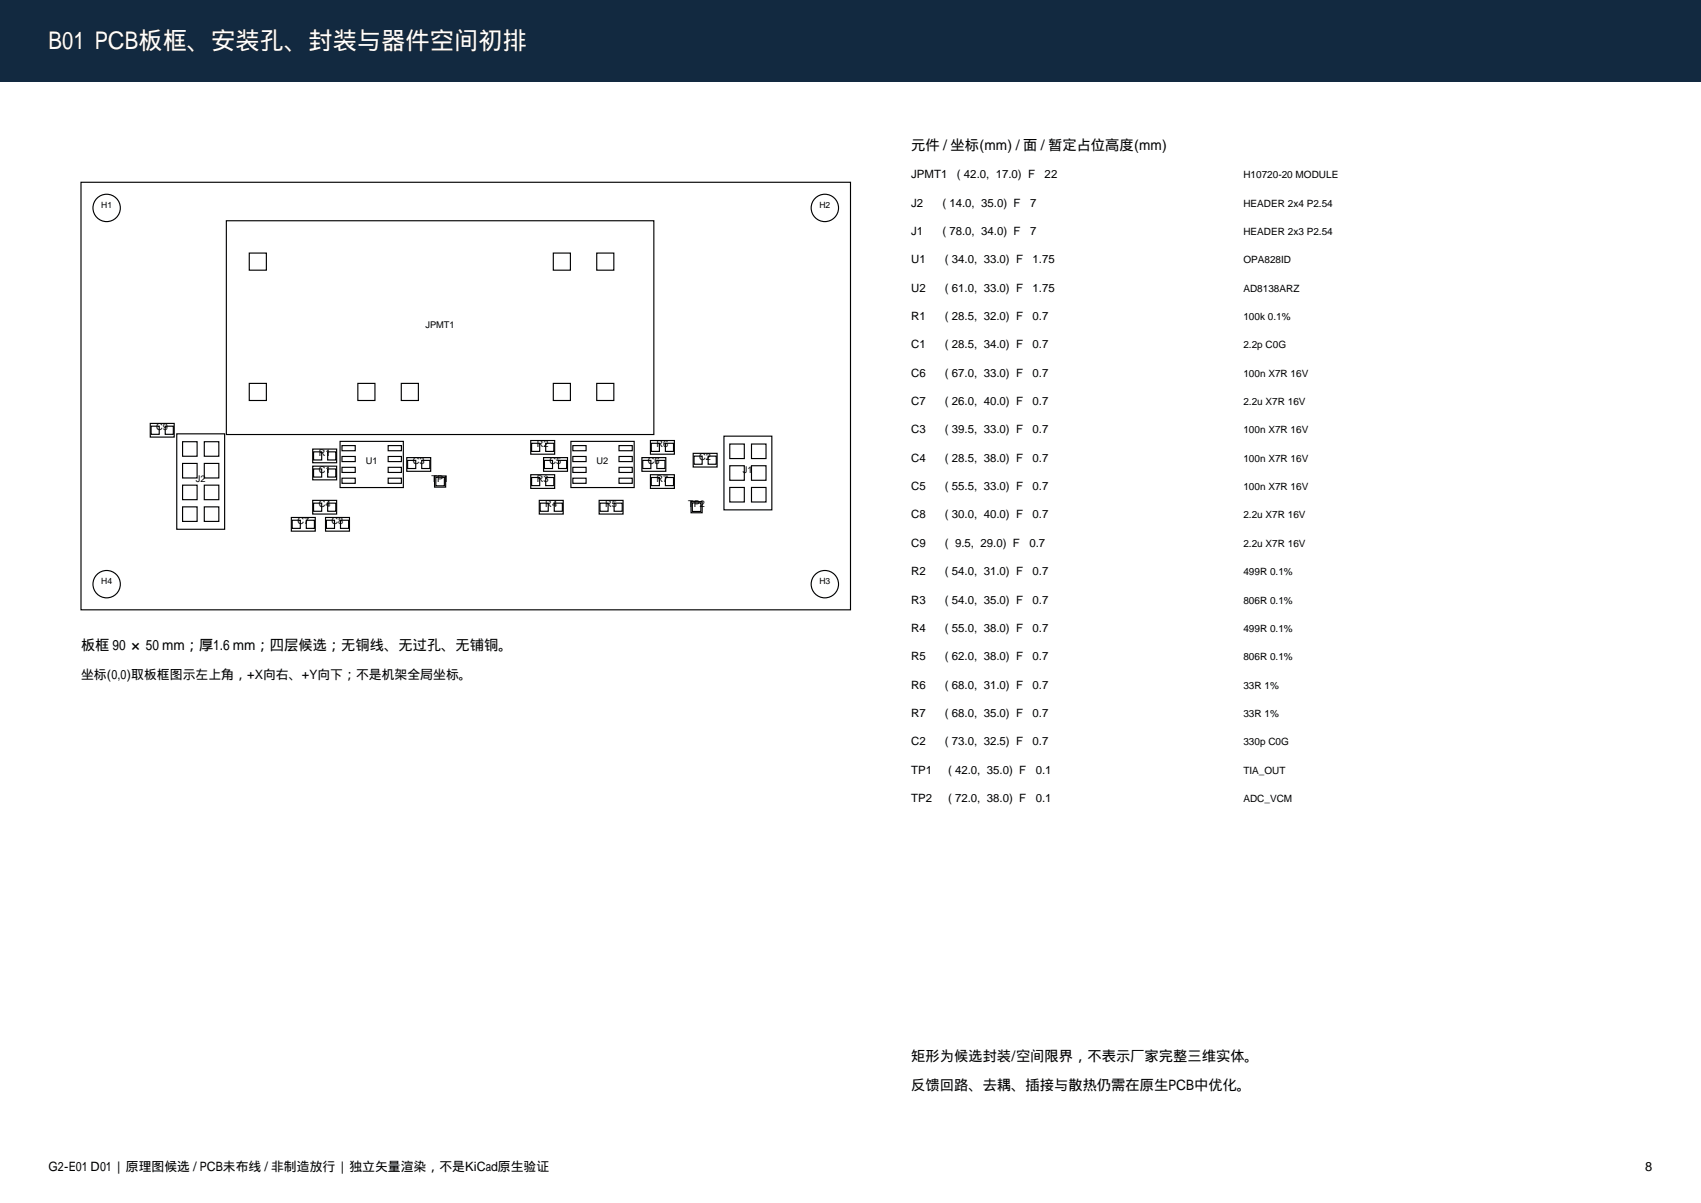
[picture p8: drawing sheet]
<svg xmlns="http://www.w3.org/2000/svg" width="420mm" height="297mm" viewBox="0 0 420 297" stroke-linecap="round" stroke-linejoin="round" font-family="sans-serif">
<defs><g id="words">
<text font-size="6" fill="#fff" x="12" y="12">B01 PCB板框、安装孔、封装与器件空间初排</text>
<g font-size="3.5">
<text x="225" y="37">元件 / 坐标(mm) / 面 / 暂定占位高度(mm)</text>
<text x="20" y="160.6">板框 90 × 50 mm；厚1.6 mm；四层候选；无铜线、无过孔、无铺铜。</text>
<text x="225" y="262">矩形为候选封装/空间限界，不表示厂家完整三维实体。</text>
<text x="225" y="269">反馈回路、去耦、插接与散热仍需在原生PCB中优化。</text>
</g>
<g font-size="3.2">
<text x="20" y="167.6">坐标(0,0)取板框图示左上角，+X向右、+Y向下；不是机架全局坐标。</text>
<text x="12" y="289">G2-E01 D01 | 原理图候选 / PCB未布线 / 非制造放行 | 独立矢量渲染，不是KiCad原生验证</text>
<text x="406.2" y="289">8</text>
</g>
<g font-size="2.8">
<text x="225" y="44">JPMT1</text>
<text x="236.3" y="44">( 42.0, 17.0) F</text>
<text x="257.9" y="44">22</text>
<text x="225" y="51">J2</text>
<text x="232.7" y="51">( 14.0, 35.0) F</text>
<text x="254.3" y="51">7</text>
<text x="225" y="58">J1</text>
<text x="232.7" y="58">( 78.0, 34.0) F</text>
<text x="254.3" y="58">7</text>
<text x="225" y="65">U1</text>
<text x="233.3" y="65">( 34.0, 33.0) F</text>
<text x="255" y="65">1.75</text>
<text x="225" y="72">U2</text>
<text x="233.3" y="72">( 61.0, 33.0) F</text>
<text x="255" y="72">1.75</text>
<text x="225" y="79">R1</text>
<text x="233.3" y="79">( 28.5, 32.0) F</text>
<text x="255" y="79">0.7</text>
<text x="225" y="86">C1</text>
<text x="233.3" y="86">( 28.5, 34.0) F</text>
<text x="255" y="86">0.7</text>
<text x="225" y="93">C6</text>
<text x="233.3" y="93">( 67.0, 33.0) F</text>
<text x="255" y="93">0.7</text>
<text x="225" y="100">C7</text>
<text x="233.3" y="100">( 26.0, 40.0) F</text>
<text x="255" y="100">0.7</text>
<text x="225" y="107">C3</text>
<text x="233.3" y="107">( 39.5, 33.0) F</text>
<text x="255" y="107">0.7</text>
<text x="225" y="114">C4</text>
<text x="233.3" y="114">( 28.5, 38.0) F</text>
<text x="255" y="114">0.7</text>
<text x="225" y="121">C5</text>
<text x="233.3" y="121">( 55.5, 33.0) F</text>
<text x="255" y="121">0.7</text>
<text x="225" y="128">C8</text>
<text x="233.3" y="128">( 30.0, 40.0) F</text>
<text x="255" y="128">0.7</text>
<text x="225" y="135">C9</text>
<text x="233.3" y="135">( 9.5, 29.0) F</text>
<text x="254.2" y="135">0.7</text>
<text x="225" y="142">R2</text>
<text x="233.3" y="142">( 54.0, 31.0) F</text>
<text x="255" y="142">0.7</text>
<text x="225" y="149">R3</text>
<text x="233.3" y="149">( 54.0, 35.0) F</text>
<text x="255" y="149">0.7</text>
<text x="225" y="156">R4</text>
<text x="233.3" y="156">( 55.0, 38.0) F</text>
<text x="255" y="156">0.7</text>
<text x="225" y="163">R5</text>
<text x="233.3" y="163">( 62.0, 38.0) F</text>
<text x="255" y="163">0.7</text>
<text x="225" y="170">R6</text>
<text x="233.3" y="170">( 68.0, 31.0) F</text>
<text x="255" y="170">0.7</text>
<text x="225" y="177">R7</text>
<text x="233.3" y="177">( 68.0, 35.0) F</text>
<text x="255" y="177">0.7</text>
<text x="225" y="184">C2</text>
<text x="233.3" y="184">( 73.0, 32.5) F</text>
<text x="255" y="184">0.7</text>
<text x="225" y="191">TP1</text>
<text x="234.1" y="191">( 42.0, 35.0) F</text>
<text x="255.7" y="191">0.1</text>
<text x="225" y="198">TP2</text>
<text x="234.1" y="198">( 72.0, 38.0) F</text>
<text x="255.7" y="198">0.1</text>
</g>
<g font-size="2.5">
<text x="307" y="44">H10720-20 MODULE</text>
<text x="307" y="51">HEADER 2x4 P2.54</text>
<text x="307" y="58">HEADER 2x3 P2.54</text>
<text x="307" y="65">OPA828ID</text>
<text x="307" y="72">AD8138ARZ</text>
<text x="307" y="79">100k 0.1%</text>
<text x="307" y="86">2.2p C0G</text>
<text x="307" y="93">100n X7R 16V</text>
<text x="307" y="100">2.2u X7R 16V</text>
<text x="307" y="107">100n X7R 16V</text>
<text x="307" y="114">100n X7R 16V</text>
<text x="307" y="121">100n X7R 16V</text>
<text x="307" y="128">2.2u X7R 16V</text>
<text x="307" y="135">2.2u X7R 16V</text>
<text x="307" y="142">499R 0.1%</text>
<text x="307" y="149">806R 0.1%</text>
<text x="307" y="156">499R 0.1%</text>
<text x="307" y="163">806R 0.1%</text>
<text x="307" y="170">33R 1%</text>
<text x="307" y="177">33R 1%</text>
<text x="307" y="184">330p C0G</text>
<text x="307" y="191">TIA_OUT</text>
<text x="307" y="198">ADC_VCM</text>
</g>
<g font-size="2.3">
<text x="105" y="80.9">JPMT1</text>
<text x="38.6" y="106.2">C9</text>
<text x="78.7" y="112.6">R1</text>
<text x="132.5" y="110.4">R2</text>
<text x="162.1" y="110.4">R6</text>
<text x="172.6" y="113.6">C2</text>
<text x="48.3" y="118.9">J2</text>
<text x="78.7" y="116.8">C1</text>
<text x="90.3" y="114.7">U1</text>
<text x="101.9" y="114.7">C3</text>
<text x="106.6" y="118.9">TP1</text>
<text x="132.5" y="118.9">R3</text>
<text x="135.7" y="114.7">C5</text>
<text x="147.3" y="114.7">U2</text>
<text x="160" y="114.7">C6</text>
<text x="162.1" y="118.9">R7</text>
<text x="183.5" y="116.8">J1</text>
<text x="78.7" y="125.2">C4</text>
<text x="134.6" y="125.2">R4</text>
<text x="149.4" y="125.2">R5</text>
<text x="169.9" y="125.2">TP2</text>
<text x="73.4" y="129.4">C7</text>
<text x="81.9" y="129.4">C8</text>
</g>
<g font-size="2.1">
<text x="25" y="51.3">H1</text>
<text x="202.3" y="51.3">H2</text>
<text x="25" y="144.2">H4</text>
<text x="202.3" y="144.2">H3</text>
</g>
</g></defs>
<path d="M0 0h420v20h-420z" fill-rule="evenodd" fill="#122940"/>
<g fill="none" stroke="#000" stroke-width=".28">
<path d="M20 45h190v105.6h-190zM55.9 54.5h105.5v52.8h-105.5zM61.5 62.5h4.3v4.2h-4.3zM136.6 62.5h4.2v4.2h-4.2zM147.3 62.5h4.3v4.2h-4.3zM61.5 94.7h4.3v4.2h-4.3zM88.4 94.7h4.2v4.2h-4.2zM99.1 94.7h4.2v4.2h-4.2zM136.6 94.7h4.2v4.2h-4.2zM147.3 94.7h4.3v4.2h-4.3zM37.1 104.5h5.9v3.4h-5.9zM37.3 105.2h2v2h-2z"/>
<path d="M40.8 105.2h2v2h-2zM43.6 107.1h11.9v23.6h-11.9zM45.1 109.1h3.6v3.5h-3.6zM45.1 114.4h3.6v3.6h-3.6zM45.1 119.8h3.6v3.6h-3.6zM50.4 109.1h3.6v3.5h-3.6zM50.4 114.4h3.6v3.6h-3.6zM50.4 119.8h3.6v3.6h-3.6zM77.2 110.9h5.9v3.3h-5.9zM77.2 115.1h5.9v3.4h-5.9zM77.4 111.6h2v2h-2zM77.4 115.8h2v2h-2z"/>
<path d="M80.9 111.6h2v2h-2zM80.9 115.8h2v2h-2zM84 109h15.6v11.4h-15.6zM84.4 110h3.3v1.3h-3.3zM84.4 112.7h3.3v1.3h-3.3zM84.4 115.4h3.3v1.2h-3.3zM84.4 118.1h3.3v1.2h-3.3zM95.8 110h3.3v1.3h-3.3zM95.8 112.7h3.3v1.3h-3.3zM95.8 115.4h3.3v1.2h-3.3zM95.8 118.1h3.3v1.2h-3.3zM100.4 113h5.9v3.4h-5.9z"/>
<path d="M100.6 113.7h2v2h-2zM104.1 113.7h2v2h-2zM107.3 117.5h2.7v2.8h-2.7zM107.6 117.8h2.1v2.1h-2.1zM131 108.8h6v3.3h-6zM131 117.2h6v3.4h-6zM131.3 109.4h2v2h-2zM131.3 117.9h2v2h-2zM134.2 113h5.9v3.4h-5.9zM134.4 113.7h2v2h-2zM134.7 109.4h2v2h-2zM134.7 117.9h2v2h-2z"/>
<path d="M137.9 113.7h2v2h-2zM141 109h15.6v11.4h-15.6zM141.4 110h3.3v1.3h-3.3zM141.4 112.7h3.3v1.3h-3.3zM141.4 115.4h3.3v1.2h-3.3zM141.4 118.1h3.3v1.2h-3.3zM152.8 110h3.3v1.3h-3.3zM152.8 112.7h3.3v1.3h-3.3zM152.8 115.4h3.3v1.2h-3.3zM152.8 118.1h3.3v1.2h-3.3zM158.5 113h5.9v3.4h-5.9zM158.7 113.7h2v2h-2z"/>
<path d="M160.6 108.8h5.9v3.3h-5.9zM160.6 117.2h5.9v3.4h-5.9zM160.8 109.4h2v2h-2zM160.8 117.9h2v2h-2zM162.2 113.7h2v2h-2zM164.3 109.4h2v2h-2zM164.3 117.9h2v2h-2zM171.2 111.9h5.9v3.4h-5.9zM171.4 112.6h2v2h-2zM174.8 112.6h2.1v2h-2.1zM178.8 107.7h11.8v18.2h-11.8zM180.2 109.6h3.6v3.6h-3.6z"/>
<path d="M180.2 115h3.6v3.6h-3.6zM185.6 109.6h3.5v3.6h-3.5zM185.6 115h3.5v3.6h-3.5zM45.1 125.1h3.6v3.6h-3.6zM50.4 125.1h3.6v3.6h-3.6zM71.9 127.8h5.9v3.3h-5.9zM72.1 128.4h2v2h-2zM75.6 128.4h2v2h-2zM77.2 123.5h5.9v3.4h-5.9zM77.4 124.2h2v2h-2zM80.4 127.8h5.9v3.3h-5.9zM80.6 128.4h2v2h-2z"/>
<path d="M80.9 124.2h2v2h-2zM84.1 128.4h2v2h-2zM133.2 123.5h5.9v3.4h-5.9zM133.4 124.2h2v2h-2zM136.9 124.2h2v2h-2zM147.9 123.5h5.9v3.4h-5.9zM148.1 124.2h2v2h-2zM151.6 124.2h2v2h-2zM170.6 123.8h2.8v2.8h-2.8zM170.9 124.2h2.2v2.1h-2.2zM180.2 120.3h3.6v3.6h-3.6zM185.6 120.3h3.5v3.6h-3.5z"/>
<circle cx="26.3" cy="51.3" r="3.4"/>
<circle cx="203.7" cy="51.3" r="3.4"/>
<circle cx="26.3" cy="144.2" r="3.4"/>
<circle cx="203.7" cy="144.2" r="3.4"/>
</g>
<use href="#words"/>
</svg>
